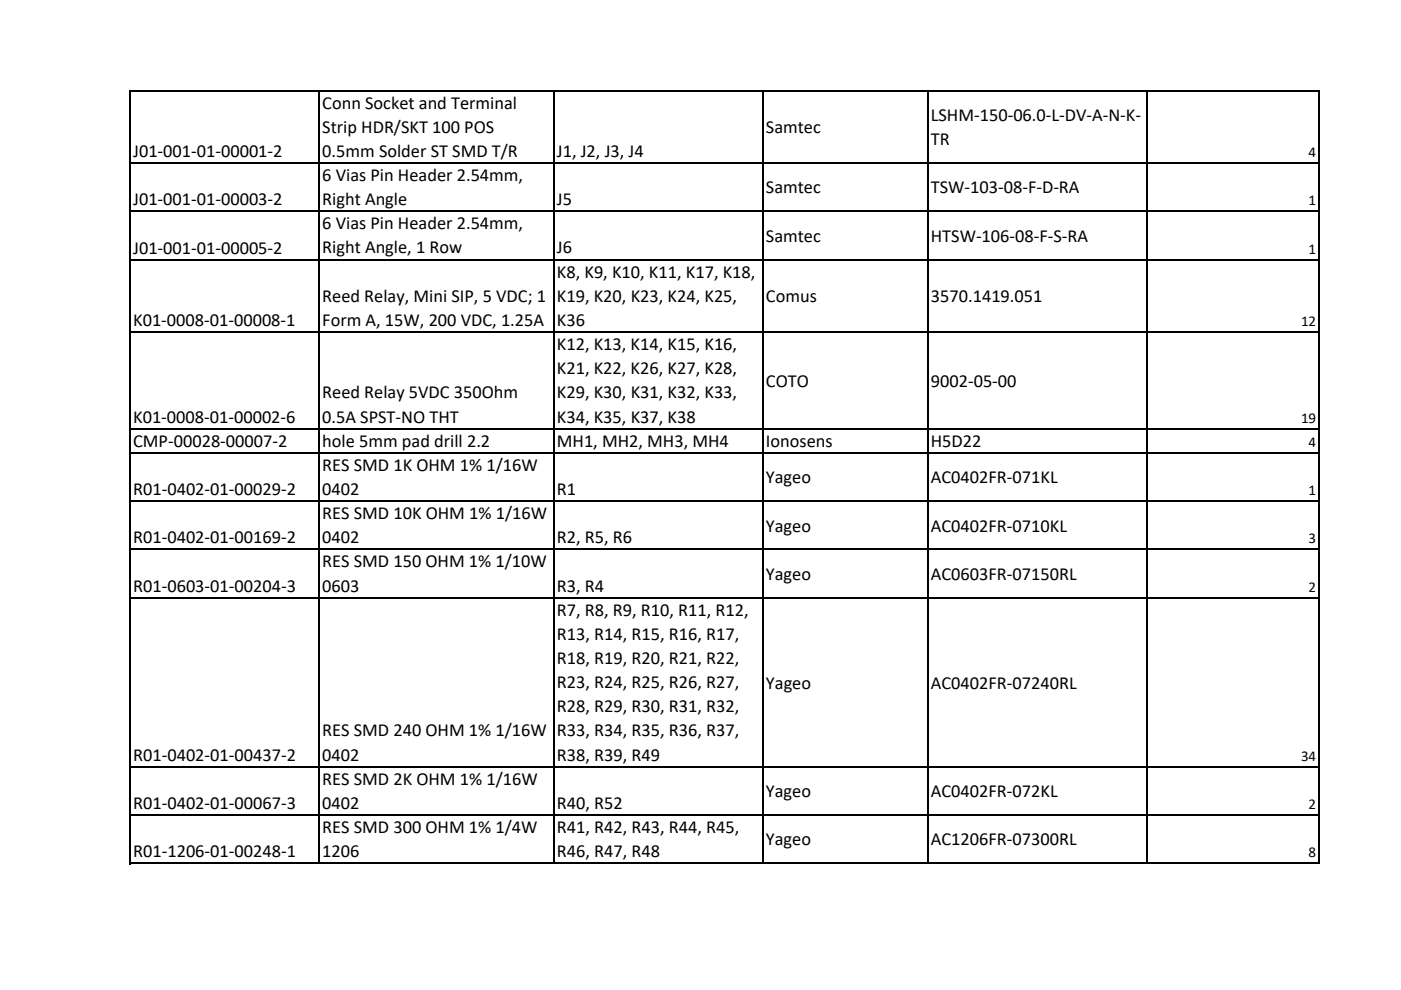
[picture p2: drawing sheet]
<svg xmlns="http://www.w3.org/2000/svg" width="297mm" height="210mm" viewBox="0 0 297 210" stroke-linecap="round" stroke-linejoin="round" font-family="sans-serif">
<defs><g id="words">
<g font-size="3.9">
<text x="68.3" y="23">Conn Socket and Terminal</text>
<text x="68.3" y="28.2">Strip HDR/SKT 100 POS</text>
<text x="162.4" y="28.2">Samtec</text>
<text x="197.4" y="25.7">LSHM‐150‐06.0‐L‐DV‐A‐N‐K‐</text>
<text x="28.2" y="33.3">J01‐001‐01‐00001‐2</text>
<text x="68.3" y="33.3">0.5mm Solder ST SMD T/R</text>
<text x="118.1" y="33.3">J1, J2, J3, J4</text>
<text x="197.4" y="30.8">TR</text>
<text x="68.3" y="38.4">6 Vias Pin Header 2.54mm,</text>
<text x="162.4" y="41">Samtec</text>
<text x="197.4" y="41">TSW‐103‐08‐F‐D‐RA</text>
<text x="28.2" y="43.6">J01‐001‐01‐00003‐2</text>
<text x="68.3" y="43.5">Right Angle</text>
<text x="118.1" y="43.5">J5</text>
<text x="28.2" y="53.8">J01‐001‐01‐00005‐2</text>
<text x="68.3" y="48.6">6 Vias Pin Header 2.54mm,</text>
<text x="68.3" y="53.8">Right Angle, 1 Row</text>
<text x="118.1" y="53.8">J6</text>
<text x="162.4" y="51.3">Samtec</text>
<text x="197.4" y="51.3">HTSW‐106‐08‐F‐S‐RA</text>
<text x="118.1" y="58.9">K8, K9, K10, K11, K17, K18,</text>
<text x="68.3" y="64">Reed Relay, Mini SIP, 5 VDC; 1</text>
<text x="118.1" y="64">K19, K20, K23, K24, K25,</text>
<text x="162.4" y="64.1">Comus</text>
<text x="197.4" y="64.1">3570.1419.051</text>
<text x="28.2" y="69.2">K01‐0008‐01‐00008‐1</text>
<text x="68.3" y="69.1">Form A, 15W, 200 VDC, 1.25A</text>
<text x="118.1" y="69.1">K36</text>
<text x="118.1" y="74.3">K12, K13, K14, K15, K16,</text>
<text x="118.1" y="79.4">K21, K22, K26, K27, K28,</text>
<text x="162.4" y="82">COTO</text>
<text x="197.4" y="82">9002‐05‐00</text>
<text x="28.2" y="89.7">K01‐0008‐01‐00002‐6</text>
<text x="68.3" y="84.5">Reed Relay 5VDC 350Ohm</text>
<text x="68.3" y="89.6">0.5A SPST‐NO THT</text>
<text x="118.1" y="84.5">K29, K30, K31, K32, K33,</text>
<text x="118.1" y="89.6">K34, K35, K37, K38</text>
<text x="28.2" y="94.8">CMP‐00028‐00007‐2</text>
<text x="68.3" y="94.7">hole 5mm pad drill 2.2</text>
<text x="118.1" y="94.7">MH1, MH2, MH3, MH4</text>
<text x="162.4" y="94.8">Ionosens</text>
<text x="197.4" y="94.8">H5D22</text>
<text x="68.3" y="99.9">RES SMD 1K OHM 1% 1/16W</text>
<text x="28.2" y="105">R01‐0402‐01‐00029‐2</text>
<text x="68.3" y="105">0402</text>
<text x="118.1" y="105">R1</text>
<text x="162.4" y="102.5">Yageo</text>
<text x="197.4" y="102.5">AC0402FR‐071KL</text>
<text x="68.3" y="110.1">RES SMD 10K OHM 1% 1/16W</text>
<text x="162.4" y="112.7">Yageo</text>
<text x="197.4" y="112.7">AC0402FR‐0710KL</text>
<text x="28.2" y="115.3">R01‐0402‐01‐00169‐2</text>
<text x="68.3" y="115.2">0402</text>
<text x="118.1" y="115.2">R2, R5, R6</text>
<text x="28.2" y="125.5">R01‐0603‐01‐00204‐3</text>
<text x="68.3" y="120.4">RES SMD 150 OHM 1% 1/10W</text>
<text x="68.3" y="125.5">0603</text>
<text x="118.1" y="125.5">R3, R4</text>
<text x="162.4" y="123">Yageo</text>
<text x="197.4" y="123">AC0603FR‐07150RL</text>
<text x="118.1" y="130.6">R7, R8, R9, R10, R11, R12,</text>
<text x="118.1" y="135.7">R13, R14, R15, R16, R17,</text>
<text x="118.1" y="140.8">R18, R19, R20, R21, R22,</text>
<text x="118.1" y="146">R23, R24, R25, R26, R27,</text>
<text x="162.4" y="146">Yageo</text>
<text x="197.4" y="146">AC0402FR‐07240RL</text>
<text x="118.1" y="151.1">R28, R29, R30, R31, R32,</text>
<text x="28.2" y="161.4">R01‐0402‐01‐00437‐2</text>
<text x="68.3" y="156.2">RES SMD 240 OHM 1% 1/16W</text>
<text x="68.3" y="161.3">0402</text>
<text x="118.1" y="156.2">R33, R34, R35, R36, R37,</text>
<text x="118.1" y="161.3">R38, R39, R49</text>
<text x="68.3" y="166.5">RES SMD 2K OHM 1% 1/16W</text>
<text x="28.2" y="171.6">R01‐0402‐01‐00067‐3</text>
<text x="68.3" y="171.6">0402</text>
<text x="118.1" y="171.6">R40, R52</text>
<text x="162.4" y="169.1">Yageo</text>
<text x="197.4" y="169.1">AC0402FR‐072KL</text>
<text x="68.3" y="176.7">RES SMD 300 OHM 1% 1/4W</text>
<text x="118.1" y="176.7">R41, R42, R43, R44, R45,</text>
<text x="162.4" y="179.3">Yageo</text>
<text x="197.4" y="179.3">AC1206FR‐07300RL</text>
<text x="28.2" y="181.9">R01‐1206‐01‐00248‐1</text>
<text x="68.3" y="181.8">1206</text>
<text x="118.1" y="181.8">R46, R47, R48</text>
</g>
<g font-size="3.2">
<text x="277.4" y="33.3">4</text>
<text x="277.4" y="43.6">1</text>
<text x="277.4" y="53.8">1</text>
<text x="275.8" y="69.2">12</text>
<text x="275.8" y="89.7">19</text>
<text x="277.4" y="94.8">4</text>
<text x="277.4" y="105">1</text>
<text x="277.4" y="115.3">3</text>
<text x="277.4" y="125.5">2</text>
<text x="275.8" y="161.4">34</text>
<text x="277.4" y="171.6">2</text>
<text x="277.4" y="181.9">8</text>
</g>
</g></defs>
<g fill="none" stroke="#000" stroke-width=".34">
<path d="M27.6 19v164.3M27.7 19.2h252.1M67.6 19.4v163.9M117.4 19.4v163.9M161.7 19.4v163.9M196.7 19.4v163.9M243.3 19.4v163.9M279.7 19.4v163.9M27.7 34.6h252.1M27.7 44.8h252.1M27.7 55.1h252.1M27.7 70.4h252.1"/>
<path d="M27.7 90.9h252.1M27.7 96.1h252.1M27.7 106.3h252.1M27.7 116.5h252.1M27.7 126.8h252.1M27.7 162.6h252.1M27.7 172.9h252.1M27.7 183.1h252.1"/>
</g>
<use href="#words"/>
</svg>
